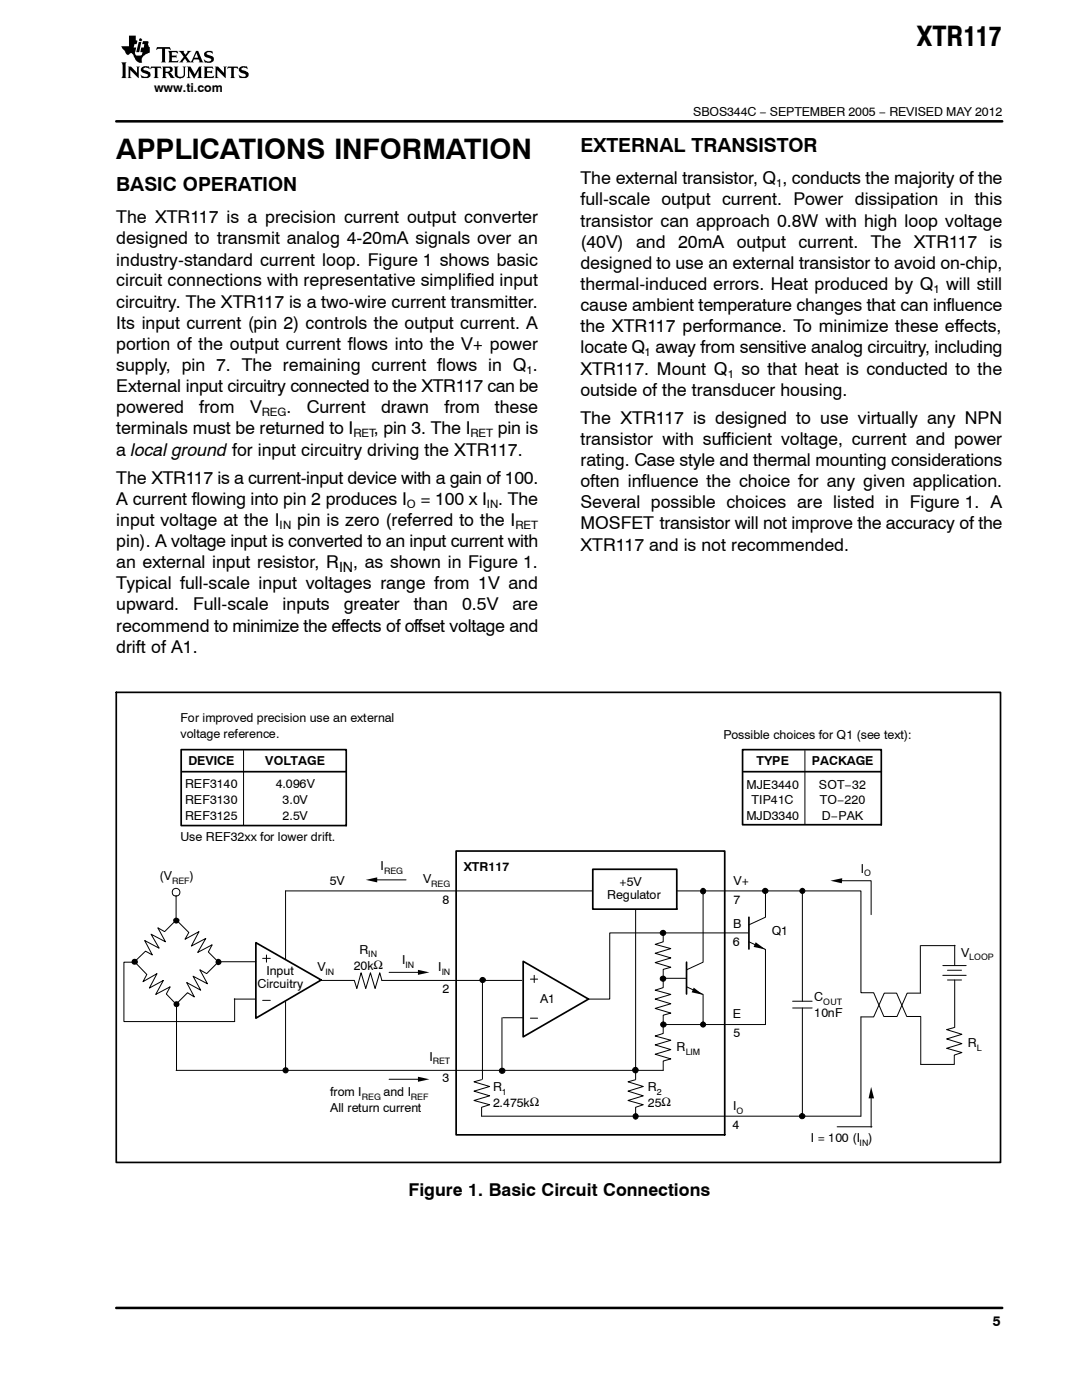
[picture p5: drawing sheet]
<svg xmlns="http://www.w3.org/2000/svg" width="216mm" height="279mm" viewBox="0 0 216 279" stroke-linecap="round" stroke-linejoin="round" font-family="sans-serif">
<defs><g id="words">
<g font-size="5.6">
<text x="183" y="9.1">XTR117</text>
<text x="23.2" y="31.7">APPLICATIONS INFORMATION</text>
</g>
<g font-size="3.9">
<text x="115.8" y="30.4">EXTERNAL TRANSISTOR</text>
<text x="23.2" y="38.1">BASIC OPERATION</text>
</g>
<g font-size="3.5">
<text x="115.8" y="36.7">The external transistor, Q , conducts the majority of the</text>
<text x="115.8" y="41">full-scale output current. Power dissipation in this</text>
<text x="23.2" y="44.5">The XTR117 is a precision current output converter</text>
<text x="115.8" y="45.2">transistor can approach 0.8W with high loop voltage</text>
<text x="23.2" y="48.8">designed to transmit analog 4-20mA signals over an</text>
<text x="23.2" y="53">industry-standard current loop. Figure 1 shows basic</text>
<text x="115.8" y="49.4">(40V)</text>
<text x="115.8" y="53.7">designed to use an external transistor to avoid on-chip,</text>
<text x="126.9" y="49.4">and</text>
<text x="135.3" y="49.4">20mA output</text>
<text x="159.3" y="49.4">current.</text>
<text x="173.8" y="49.4">The</text>
<text x="182.3" y="49.4">XTR117 is</text>
<text x="23.2" y="57.2">circuit connections with representative simplified input</text>
<text x="115.8" y="57.9">thermal-induced errors. Heat produced by Q</text>
<text x="188.8" y="57.9">will still</text>
<text x="23.2" y="61.4">circuitry. The XTR117 is a two-wire current transmitter.</text>
<text x="23.2" y="65.6">Its input current (pin 2) controls the output current. A</text>
<text x="115.8" y="62.1">cause ambient temperature changes that can influence</text>
<text x="23.2" y="69.8">portion of the output current flows into the V+ power</text>
<text x="115.8" y="66.3">the XTR117 performance. To minimize these effects,</text>
<text x="115.8" y="70.5">locate Q away from sensitive analog circuitry, including</text>
<text x="23.2" y="74.1">supply, pin 7. The remaining current flows in Q .</text>
<text x="115.8" y="74.8">XTR117. Mount Q</text>
<text x="148" y="74.8">so that heat is conducted to the</text>
<text x="23.2" y="78.2">External input circuitry connected to the XTR117 can be</text>
<text x="23.2" y="82.5">powered</text>
<text x="39.7" y="82.5">from</text>
<text x="49.9" y="82.5">V</text>
<text x="57.1" y="82.5">.</text>
<text x="61.2" y="82.5">Current</text>
<text x="76" y="82.5">drawn</text>
<text x="88.7" y="82.5">from</text>
<text x="98.7" y="82.5">these</text>
<text x="115.8" y="79">outside of the transducer housing.</text>
<text x="23.2" y="86.7">terminals must be returned to I</text>
<text x="74.6" y="86.7">, pin 3. The I</text>
<text x="99.3" y="86.7">pin is</text>
<text x="115.8" y="84.6">The XTR117 is designed to use virtually any NPN</text>
<text x="115.8" y="88.8">transistor with sufficient voltage, current and power</text>
<text x="23.2" y="90.9">a local ground for input circuitry driving the XTR117.</text>
<text x="115.8" y="93">rating. Case style and thermal mounting considerations</text>
<text x="23.2" y="96.5">The XTR117 is a current-input device with a gain of 100.</text>
<text x="23.2" y="100.8">A current flowing into pin 2 produces I</text>
<text x="83.9" y="100.8">= 100 x I . The</text>
<text x="115.8" y="97.2">often influence the choice for any given application.</text>
<text x="115.8" y="101.4">Several possible choices are listed in Figure 1. A</text>
<text x="23.2" y="105">input voltage at the I</text>
<text x="59.3" y="105">pin is zero (referred to the I</text>
<text x="115.8" y="105.7">MOSFET transistor will not improve the accuracy of the</text>
<text x="23.2" y="109.2">pin). A voltage input is converted to an input current with</text>
<text x="23.2" y="113.5">an external input resistor, R</text>
<text x="70.4" y="113.5">, as shown in Figure 1.</text>
<text x="115.8" y="109.9">XTR117 and is not recommended.</text>
<text x="23.2" y="117.6">Typical full-scale input voltages range from 1V and</text>
<text x="23.2" y="121.8">upward.</text>
<text x="38.5" y="121.8">Full-scale</text>
<text x="56.4" y="121.8">inputs</text>
<text x="68.6" y="121.8">greater</text>
<text x="82.6" y="121.8">than</text>
<text x="92.2" y="121.8">0.5V</text>
<text x="102.3" y="121.8">are</text>
<text x="23.2" y="130.3">drift of A1.</text>
<text x="23.2" y="126.1">recommend to minimize the effects of offset voltage and</text>
<text x="81.5" y="238.6">Figure 1. Basic Circuit Connections</text>
</g>
<g font-size="2.8">
<text x="67.6" y="114.1">IN</text>
<text x="198.1" y="264.7">5</text>
</g>
<g font-size="2.5">
<text x="30.7" y="18.5">www.ti.com</text>
<text x="138.3" y="23.2">SBOS344C − SEPTEMBER 2005 − REVISED MAY 2012</text>
<text x="36" y="144.2">For improved precision use an external</text>
<text x="36" y="147.3">voltage reference.</text>
<text x="144.4" y="147.5">Possible choices for Q1 (see text):</text>
<text x="37.6" y="152.7">DEVICE</text>
<text x="52.9" y="152.7">VOLTAGE</text>
<text x="151" y="152.7">TYPE</text>
<text x="162" y="152.7">PACKAGE</text>
<text x="36.9" y="157.2">REF3140</text>
<text x="36.9" y="160.4">REF3130</text>
<text x="55" y="157.2">4.096V</text>
<text x="56.4" y="160.4">3.0V</text>
<text x="148.9" y="157.4">MJE3440</text>
<text x="149.9" y="160.5">TIP41C</text>
<text x="163.4" y="157.4">SOT−32</text>
<text x="163.6" y="160.5">TO−220</text>
<text x="36" y="167.9">Use REF32xx for lower drift.</text>
<text x="36.9" y="163.6">REF3125</text>
<text x="56.4" y="163.6">2.5V</text>
<text x="148.9" y="163.7">MJD3340</text>
<text x="164" y="163.7">D−PAK</text>
<text x="75.9" y="173.7">I</text>
<text x="92.5" y="173.9">XTR117</text>
<text x="31.8" y="175.7">(V</text>
<text x="37.8" y="175.7">)</text>
<text x="65.8" y="176.5">5V</text>
<text x="84.4" y="176.3">V</text>
<text x="121.2" y="179.5">Regulator</text>
<text x="123.6" y="176.8">+5V</text>
<text x="146.4" y="176.5">V+</text>
<text x="171.8" y="174.2">I</text>
<text x="88.3" y="180.3">8</text>
<text x="146.3" y="185.2">B</text>
<text x="146.4" y="180.3">7</text>
<text x="71.7" y="190.3">R</text>
<text x="146.2" y="188.7">6</text>
<text x="154" y="186.7">Q1</text>
<text x="191.8" y="190.9">V</text>
<text x="51.4" y="197.3">Circuitry</text>
<text x="53.2" y="194.6">Input</text>
<text x="63.3" y="193.8">V</text>
<text x="70.6" y="193.5">20kΩ</text>
<text x="80.3" y="192.4">I</text>
<text x="87.5" y="193.8">I</text>
<text x="88.3" y="198.2">2</text>
<text x="107.8" y="200.2">A1</text>
<text x="146.2" y="203.2">E</text>
<text x="162.5" y="199.8">C</text>
<text x="162.5" y="202.9">10nF</text>
<text x="135" y="209.8">R</text>
<text x="146.4" y="207">5</text>
<text x="193.1" y="209">R</text>
<text x="85.7" y="211.8">I</text>
<text x="88.3" y="215.9">3</text>
<text x="65.9" y="218.8">from I</text>
<text x="65.9" y="222">All return current</text>
<text x="76.5" y="218.8">and I</text>
<text x="98.4" y="217.7">R</text>
<text x="98.4" y="220.9">2.475kΩ</text>
<text x="129.3" y="217.7">R</text>
<text x="129.3" y="220.9">25Ω</text>
<text x="146.3" y="221.5">I</text>
<text x="146.1" y="225.4">4</text>
<text x="161.8" y="228">I = 100 (I )</text>
</g>
<g font-size="2.3">
<text x="154.9" y="37.3">1</text>
<text x="186.3" y="58.5">1</text>
<text x="128.6" y="71.1">1</text>
<text x="105.1" y="74.7">1</text>
<text x="145.2" y="75.4">1</text>
<text x="52.2" y="83.1">REG</text>
<text x="70.5" y="87.3">RET</text>
<text x="93.9" y="87.3">RET</text>
<text x="81.2" y="101.3">O</text>
<text x="97.1" y="101.3">IN</text>
<text x="55.8" y="105.6">IN</text>
<text x="102.9" y="105.6">RET</text>
</g>
<g font-size="1.8">
<text x="34.4" y="176.4">REF</text>
<text x="76.6" y="174.3">REG</text>
<text x="86" y="177">REG</text>
<text x="172.5" y="174.8">O</text>
<text x="73.5" y="191">IN</text>
<text x="193.4" y="191.6">LOOP</text>
<text x="64.9" y="194.6">IN</text>
<text x="80.9" y="193.1">IN</text>
<text x="88.1" y="194.6">IN</text>
<text x="164.3" y="200.5">OUT</text>
<text x="194.9" y="209.8">L</text>
<text x="86.4" y="212.4">RET</text>
<text x="136.8" y="210.6">LIM</text>
<text x="72.2" y="219.5">REG</text>
<text x="82" y="219.5">REF</text>
<text x="100.2" y="218.4">1</text>
<text x="131.1" y="218.4">2</text>
<text x="147" y="222.2">O</text>
<text x="171.5" y="228.7">IN</text>
</g>
</g></defs>
<path d="M23.2 24.2h176.8" fill="none" stroke="#000" stroke-width=".51"/>
<g fill="#000">
<path d="M27.7 8.4h.5l-.4 2h-.6z"/>
<path d="M27.8 7.8a.33 .33 0 0 1 .4-.1 .33 .33 0 0 1 .1 .5h-.4z" fill-rule="evenodd"/>
<path d="M25.7 7.1h1.4v.9l.3 .1-.1 .7h-.5l-.1 .7h.5l-.2 .8a.55 .55 0 0 0 .2 .8l1.1-.1 .1-.6h-.4v-.2l.2-.7h.5l.1-.7h-.4l.1-.6 1.1 .1-.1 .7 .4 .4v1l-.1 .2-.8 .2-.6 .5-.1 .4v.8l-.6-.1a1.69 1.69 0 0 1-1-1.3l-.5-.5h-.1a.57 .57 0 0 1-1 .2l-.1-.6-.6-.5-.2-.5h1.5z" fill-rule="evenodd"/>
<path d="M33.5 10.2h1.9l.2 .5-.5-.3h-.8v.7l.9-.1v.6l-.1-.2h-.8v.8h1l.3-.3-.1 .5h-2l.3-.3v-1.6z" fill-rule="evenodd"/>
<path d="M35.6 10.2h1.1v.3l.3 .4 .4-.5-.1-.2h.9l-1 1.1 .8 1.1 .2-.1 .9-2.1h.4l.9 2.1 .2 .1h-1h.2l-.2-.5h-.9l-.2 .3 .2 .2h-1.5l.1-.1-.4-.6-.5 .6 .2 .1h-1l.5-.2 .6-.9-.6-.8z" fill-rule="evenodd"/>
<path d="M40.8 10.5l.5-.3h1l.1 .6-.4-.4h-.6l-.2 .2v.2l.5 .2a.82 .82 0 0 1 .8 .4 .82 .82 0 0 1 0 .9l-.4 .2h-1.2l-.3-.6a1.11 1.11 0 0 0 1.2 .3l.4-.2a.87 .87 0 0 0-1-.5l-.5-.5z" fill-rule="evenodd"/>
</g>
<path d="M39.2 10.6l.3 .9h-.7z" fill="#fff"/>
<g fill="#000">
<path d="M24.2 12.4h1l-.1 .2v2.9l.1 .1h-1l.3-.4v-2.3z" fill-rule="evenodd"/>
<path d="M25.5 13.3h.7l1.1 1.3v-1.2l-.1-.1h.7l-.2 .2v2.1l-1.7-1.6v1.4l.2 .2h-.7l.2-.2v-2z" fill-rule="evenodd"/>
<path d="M28.2 13.5h.1a1.15 1.15 0 0 1 1.3-.2l.1-.1 .2 .6-.4-.2a.69 .69 0 0 0-.9 0l.1 .4 .4 .1a.82 .82 0 0 1 .8 .5 .82 .82 0 0 1-.2 .9l-1.4 .1-.3-.7 .7 .4 .8-.1v-.4l-.6-.2a.77 .77 0 0 1-.7-1z" fill-rule="evenodd"/>
<path d="M30.1 13.3h2l.2 .5-.3-.3h-.6v1.9l.3 .2h-1.1l.3-.3v-1.7l-.6-.1-.3 .3z" fill-rule="evenodd"/>
<path d="M32.3 13.3h1.8l.3 .2v.7l-.5 .3 1 1.1-.9-.1-.1-.3a.76 .76 0 0 0-.9-.6v.7l.3 .3h-1l.2-.2v-1.9z" fill-rule="evenodd"/>
<path d="M34.6 13.3h1l-.2 .2v1.5l.2 .3h.7l.3-.1 .1-1.7-.3-.2h.8l-.3 .2v1.3a.95 .95 0 0 1-1.5 .7l-.5-.4v-1.6z" fill-rule="evenodd"/>
<path d="M37.3 13.3h.7l.9 1.5 .8-1.5h.6l-.2 .1v2l.3 .2h-1l.2-.3v-1.2l-.8 1.6-1-1.6v1.1l.2 .4h-.7l.2-.2v-1.9z" fill-rule="evenodd"/>
<path d="M40.6 13.3h1.8l.2 .5-.4-.3-.9 .1v.6h.9l.1-.1v.5l-.3-.1h-.7v.7l1 .1 .5-.2-.2 .5h-2l.2-.2v-2z" fill-rule="evenodd"/>
<path d="M42.8 13.3h.7l1.2 1.3v-1.2l-.2-.1h.8l-.3 .2v2.1l-1.7-1.6v1.4l.3 .2h-.8l.2-.1v-2.1z" fill-rule="evenodd"/>
<path d="M45.5 13.3h1.9l.2 .5-.4-.3-.5 .1v1.7l.2 .3h-.9l.1-.2v-1.9h-.5l-.3 .3z" fill-rule="evenodd"/>
<path d="M47.8 13.5a1.15 1.15 0 0 1 1.4-.2l.1-.1 .1 .6-.3-.2a.69 .69 0 0 0-.9 0l.1 .4 .6 .1a.79 .79 0 0 1 .6 1.1v.1l-.4 .3h-1.3l-.2-.7 .7 .4 .7-.1 .1-.2-.6-.3a.79 .79 0 0 1-.7-1.1z" fill-rule="evenodd"/>
</g>
<path d="M33 13.5l.9 .1a.39 .39 0 0 1-.3 .6l-.6 .1z" fill-rule="evenodd" fill="#fff"/>
<g fill="#000">
<path d="M73 175.6l2.3-.5v1zM165.7 175.8l2.4-.5-.1 1zM83.4 193.5l2.3 .6-2.3 .5zM138.4 197.1l1.9 1.4-2.3-.5zM150.8 188l1.9 1.5-2.3-.5zM83.4 214.9l2.3 .5-2.3 .5zM173.8 216.9l.6 2.3h-1.1z"/>
<path d="M31.3 9.4h2.6l.2 .5-.1 .1-.3-.3h-.8v2.6l.2 .1h-1l.2-.1v-2.6h-.8l-.3 .3z" fill-rule="evenodd"/>
<circle cx="140.3" cy="177.8" r=".53"/>
<circle cx="152.7" cy="177.8" r=".53"/>
<circle cx="160.1" cy="177.8" r=".5"/>
<circle cx="26.9" cy="191.9" r=".61"/>
<circle cx="35.2" cy="183.7" r=".62"/>
<circle cx="43.6" cy="192" r=".61"/>
<circle cx="96.3" cy="195.6" r=".53"/>
<circle cx="132.3" cy="186.2" r=".53"/>
<circle cx="132.3" cy="195.3" r=".53"/>
<circle cx="35.2" cy="200.4" r=".6"/>
<circle cx="57" cy="213.6" r=".51"/>
<circle cx="100.2" cy="213.7" r=".54"/>
<circle cx="126.8" cy="213.6" r=".54"/>
<circle cx="132.4" cy="204.5" r=".53"/>
<circle cx="140.3" cy="204.5" r=".5"/>
<circle cx="126.8" cy="222.8" r=".52"/>
<circle cx="160.1" cy="222.8" r=".53"/>
</g>
<path d="M23.2 261h176.8" fill="none" stroke="#000" stroke-width=".51"/>
<path d="M23.2 138.2h176.4v93.8h-176.4zM36.2 149.6h32.9v15.2h-32.9zM36.3 154h32.7M148.2 149.6h27.7v15h-27.7zM148.3 154h27.6M91 169.8h53.6v56.7h-53.6zM118.3 173.5h16.7v7.9h-16.7zM51.1 188.1l13 7.5-13 7.6zM104.4 191.9l13 7.5-13 7.5zM137 192v6.4M149.4 183v6.4" fill="none" stroke="#000" stroke-width=".34"/>
<g fill="none" stroke="#000" stroke-width=".2">
<path d="M48.6 149.8v14.9M160.6 149.8v14.6M35.1 178.8v4.8l-2.2 2.3-1.4-.7 1.5 2.8-2.9-1.6 1.7 2.8-2.9-1.5 1.5 2.9-1.4-.8-2.2 2.2h-2.1v11.9h22.1v-4.6M74.3 175.6h6.7M118.3 177.8h-61.3v13.7M135.1 177.8h36.7v20.3h2.5l2.1 4.8h2.6l2-4.7h2.7M140.3 177.8v14.2l-3.3 1.5M152.7 177.8v5.2l-3.3 1.6M160.1 177.8v22M167.1 175.8h6.7v6.7M26.9 192l2.4 2.5-.8 1.4 2.8-1.6-1.5 2.9 2.8-1.5-1.5 2.8 2.9-1.6-.8 1.5 1.9 2M35.3 183.7l2.4 2.4-.8 1.4 2.8-1.6-1.5 2.9 2.9-1.5-1.6 2.8 2.8-1.5-.7 1.4 2 2"/>
<path d="M43.5 191.9h7.6M43.5 192l-2.3 2.3-1.3-.8 1.5 2.8-2.9-1.5 1.5 2.8-2.7-1.5 1.5 2.9-1.4-.9-2.2 2.2M46.7 199.4h4.4M52.4 199.6h1.5M52.4 191.3h1.5M53.2 190.6v1.4M57 199.9v13.7M64.1 195.7h6.6l.5 1.6 .9-3.2 .9 3.2 .9-3.2 .9 3.2 1-3.2 .4 1.6h27.9M77.6 194.1h6.7M96.3 195.8v19.6M105.8 195.4h1.5M106.6 194.6v1.5"/>
<path d="M126.8 181.5v33.9M132.3 186.1v1.9l-1.6 .5 3.2 .8-3.2 .9 3.2 1-3.2 .9 3.2 .9-1.6 .5v3.6l-1.6 .5 3.2 .9-3.2 .9 3.2 .9-3.2 1 3.2 .9-1.6 .4v1.9M132.3 195.2h4.7M137 196.9l3.3 1.6v6M149.3 186.2h-27.6v13.2h-4.4M149.4 188l3.3 1.5v15h-20.4M158.2 199.8h3.9M183.6 188.7v9.4M183.7 188.7h6.9M188.1 192.7h4.7M188.1 194.6h4.7M189.1 193.6h2.8"/>
<path d="M189.1 195.6h2.8M190.5 188.6v4.1M190.5 195.6v9.5M35.2 200.4v13.2M77.6 215.4h6.7M100.2 203.1v10.6M100.3 203.1h4.2M105.8 203.2h1.5M126.8 215.5l-1.5 .4 3.1 .9-3.1 1 3.1 .9-3.1 .9 3.1 .9-1.6 .5v1.8M132.3 204.5v1.7l-1.6 .6 3.2 .8-3.2 .9 3.2 1-3.2 .9 3.2 .9-1.6 .5v1.8h-97.2M158.2 201.2h3.9M160.1 201.2v21.6"/>
<path d="M173.8 218.3v6.7M183.7 202.9v9.5h6.7M183.7 202.9h-2.8l-2-4.7h-2.5l-2.1 4.7h-2.5v19.9h-75.7v-1.8l1.6-.5-3.1-.9 3.1-.9-3.1-.9 3.1-1-3.1-.9 1.5-.4M190.4 205.1l-1.5 .4 3 .9-3 .9 3 1-3 .9 3 .9-1.5 .5v1.7M167 224.9h7"/>
<circle cx="35.1" cy="178" r=".77"/>
<circle cx="140.3" cy="177.8" r=".53"/>
<circle cx="152.7" cy="177.8" r=".53"/>
<circle cx="160.1" cy="177.8" r=".5"/>
<circle cx="96.3" cy="195.6" r=".53"/>
<circle cx="132.3" cy="186.2" r=".53"/>
<circle cx="132.3" cy="195.3" r=".53"/>
<circle cx="57" cy="213.6" r=".51"/>
<circle cx="100.2" cy="213.7" r=".54"/>
<circle cx="126.8" cy="213.6" r=".54"/>
<circle cx="132.4" cy="204.5" r=".53"/>
<circle cx="140.3" cy="204.5" r=".5"/>
<circle cx="126.8" cy="222.8" r=".52"/>
<circle cx="160.1" cy="222.8" r=".53"/>
</g>
<use href="#words"/>
</svg>
